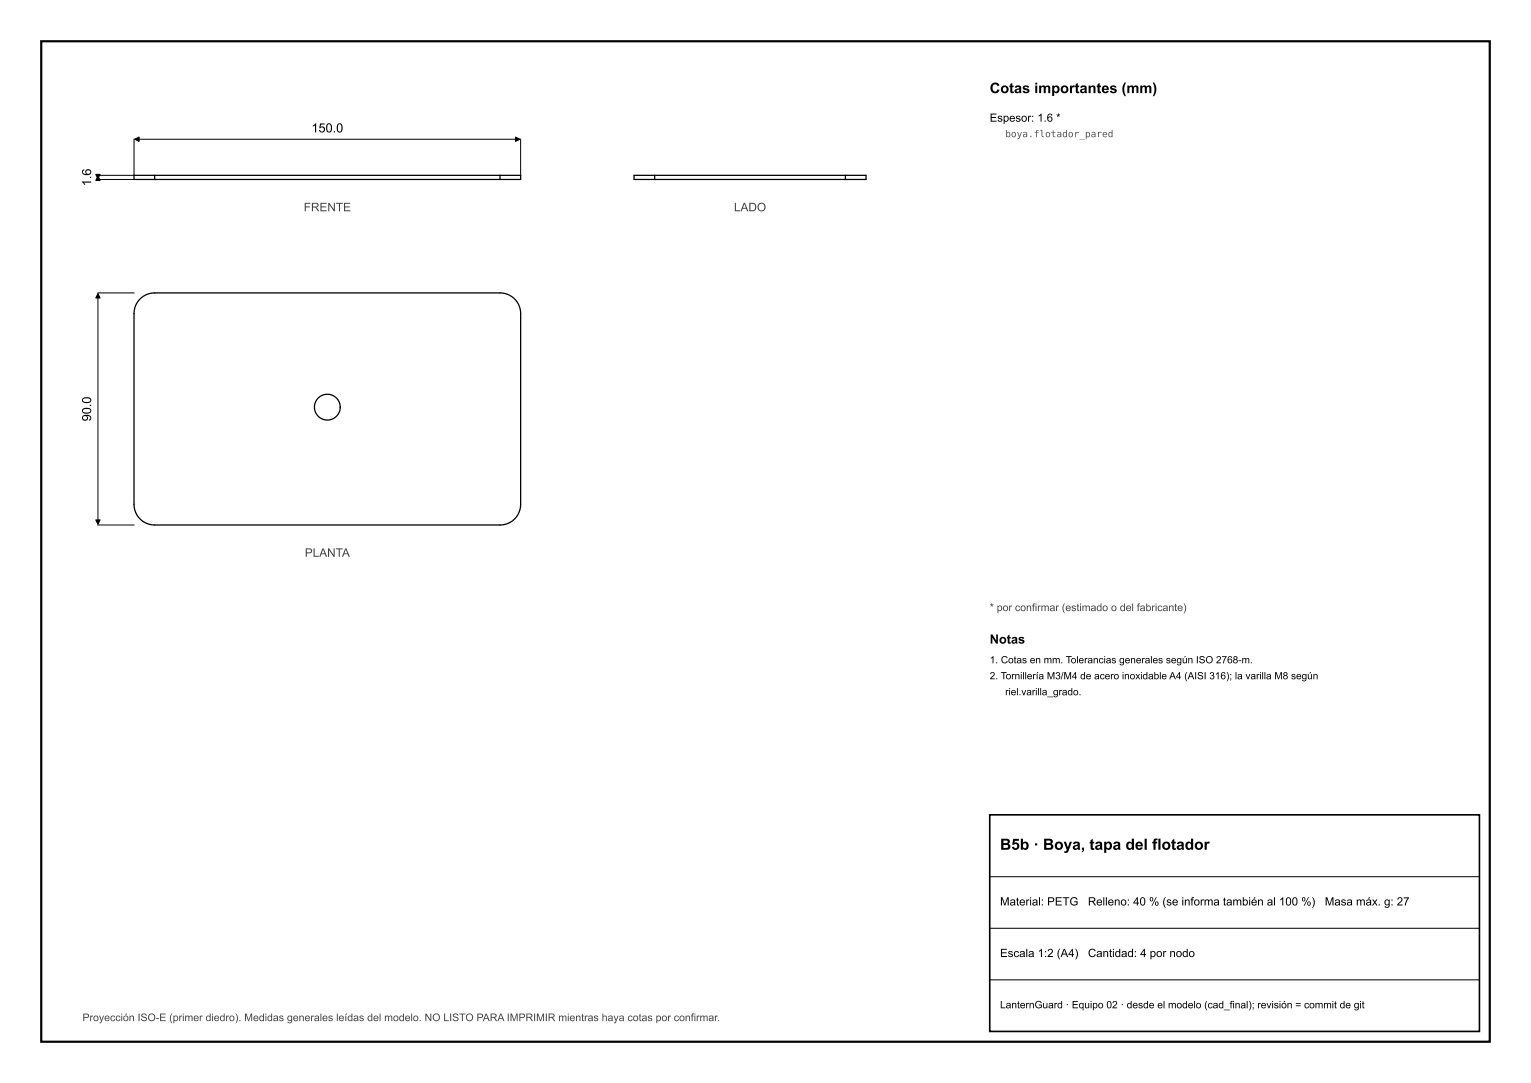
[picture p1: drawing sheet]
<svg xmlns="http://www.w3.org/2000/svg" width="297mm" height="210mm" viewBox="0 0 297 210" stroke-linecap="round" stroke-linejoin="round" font-family="sans-serif">
<defs><g id="words">
<text font-size="3" x="194" y="164.8">B5b · Boya, tapa del flotador</text>
<text font-size="2.8" x="192" y="18.1">Cotas importantes (mm)</text>
<g font-size="2.5">
<text x="60.4" y="25.7">150.0</text>
<text x="17.7" y="36.1" transform="rotate(-90 17.7 36.1)">1.6</text>
<text x="17.7" y="81.7" transform="rotate(-90 17.7 81.7)">90.0</text>
<text x="192" y="124.8">Notas</text>
</g>
<g font-size="2.3" fill="#444">
<text x="58.9" y="41">FRENTE</text>
<text x="142.4" y="41">LADO</text>
<text x="59.1" y="108">PLANTA</text>
</g>
<g font-size="2.2">
<text x="192" y="23.6">Espesor: 1.6 *</text>
<text x="194" y="175.6">Material: PETG</text>
<text x="211" y="175.6">Relleno: 40 % (se informa también al 100 %)</text>
<text x="257" y="175.6">Masa máx. g: 27</text>
<text x="194" y="185.6">Escala 1:2 (A4)</text>
<text x="211.1" y="185.6">Cantidad: 4 por nodo</text>
</g>
<g font-size="2" fill="#444">
<text x="192" y="118.5">* por confirmar (estimado o del fabricante)</text>
<text x="16" y="198">Proyección ISO-E (primer diedro). Medidas generales leídas del modelo. NO LISTO PARA IMPRIMIR mientras haya cotas por confirmar.</text>
</g>
<text font-size="2" x="194" y="195.5">LanternGuard · Equipo 02 · desde el modelo (cad_final); revisión = commit de git</text>
<g font-size="1.9">
<text x="192" y="128.6">1. Cotas en mm. Tolerancias generales según ISO 2768-m.</text>
<text x="192" y="131.7">2. Tornillería M3/M4 de acero inoxidable A4 (AISI 316); la varilla M8 según</text>
<text x="195" y="134.8">riel.varilla_grado.</text>
</g>
<text font-size="1.8" fill="#555" x="195" y="26.6">boya.flotador_pared</text>
</g></defs>
<path d="M8 8h281v194h-281z" fill="none" stroke="#000" stroke-width=".42"/>
<path d="M192 158h95v42h-95z" fill="none" stroke="#000" stroke-width=".32"/>
<g fill="none" stroke="#000" stroke-width=".25">
<path d="M30 34h-4v.8h4M30 34h67M30 34.8h67M30 34v.8M97 34h4v.8h-4M97 34v.8M127 34h37M127 34.8h37M127 34h-4v.8h4M127 34v.8M164 34h4v.8h-4M164 34v.8"/>
<path d="M27.2 58a4.6 4.6 0 0 1 3.9-1.2h60.8a26.4 26.4 0 0 1 6.4 .2 4.2 4.2 0 0 1 2.7 4.7v33.6a9.6 9.6 0 0 1-.4 4.2 4 4 0 0 1-3.6 2.3h-61.9a26.4 26.4 0 0 1-6.4-.2 4.2 4.2 0 0 1-2.7-4.7v-33.6a9.6 9.6 0 0 1 .4-4.2z"/>
<circle cx="63.5" cy="78.9" r="2.5"/>
</g>
<path d="M19 34.1v.6M19 34.8h7M26 27v7h-7M26.1 27h74.8M101 27v7M19 56.9v44.8M19 56.8h7M19 101.8h7M192 170h95M192 180h95M192 190h95" fill="none" stroke="#000" stroke-width=".19"/>
<path d="M19 34.1l.4 .9h-.8zM18.6 33.8h.8l-.4 .9zM26.1 27l.9-.4v.8zM100 26.6l.9 .4-.9 .4zM19 56.9l.4 .9h-.8zM18.6 100.8h.8l-.4 .9z" fill="#000" stroke="#000" stroke-width=".19"/>
<use href="#words"/>
</svg>
